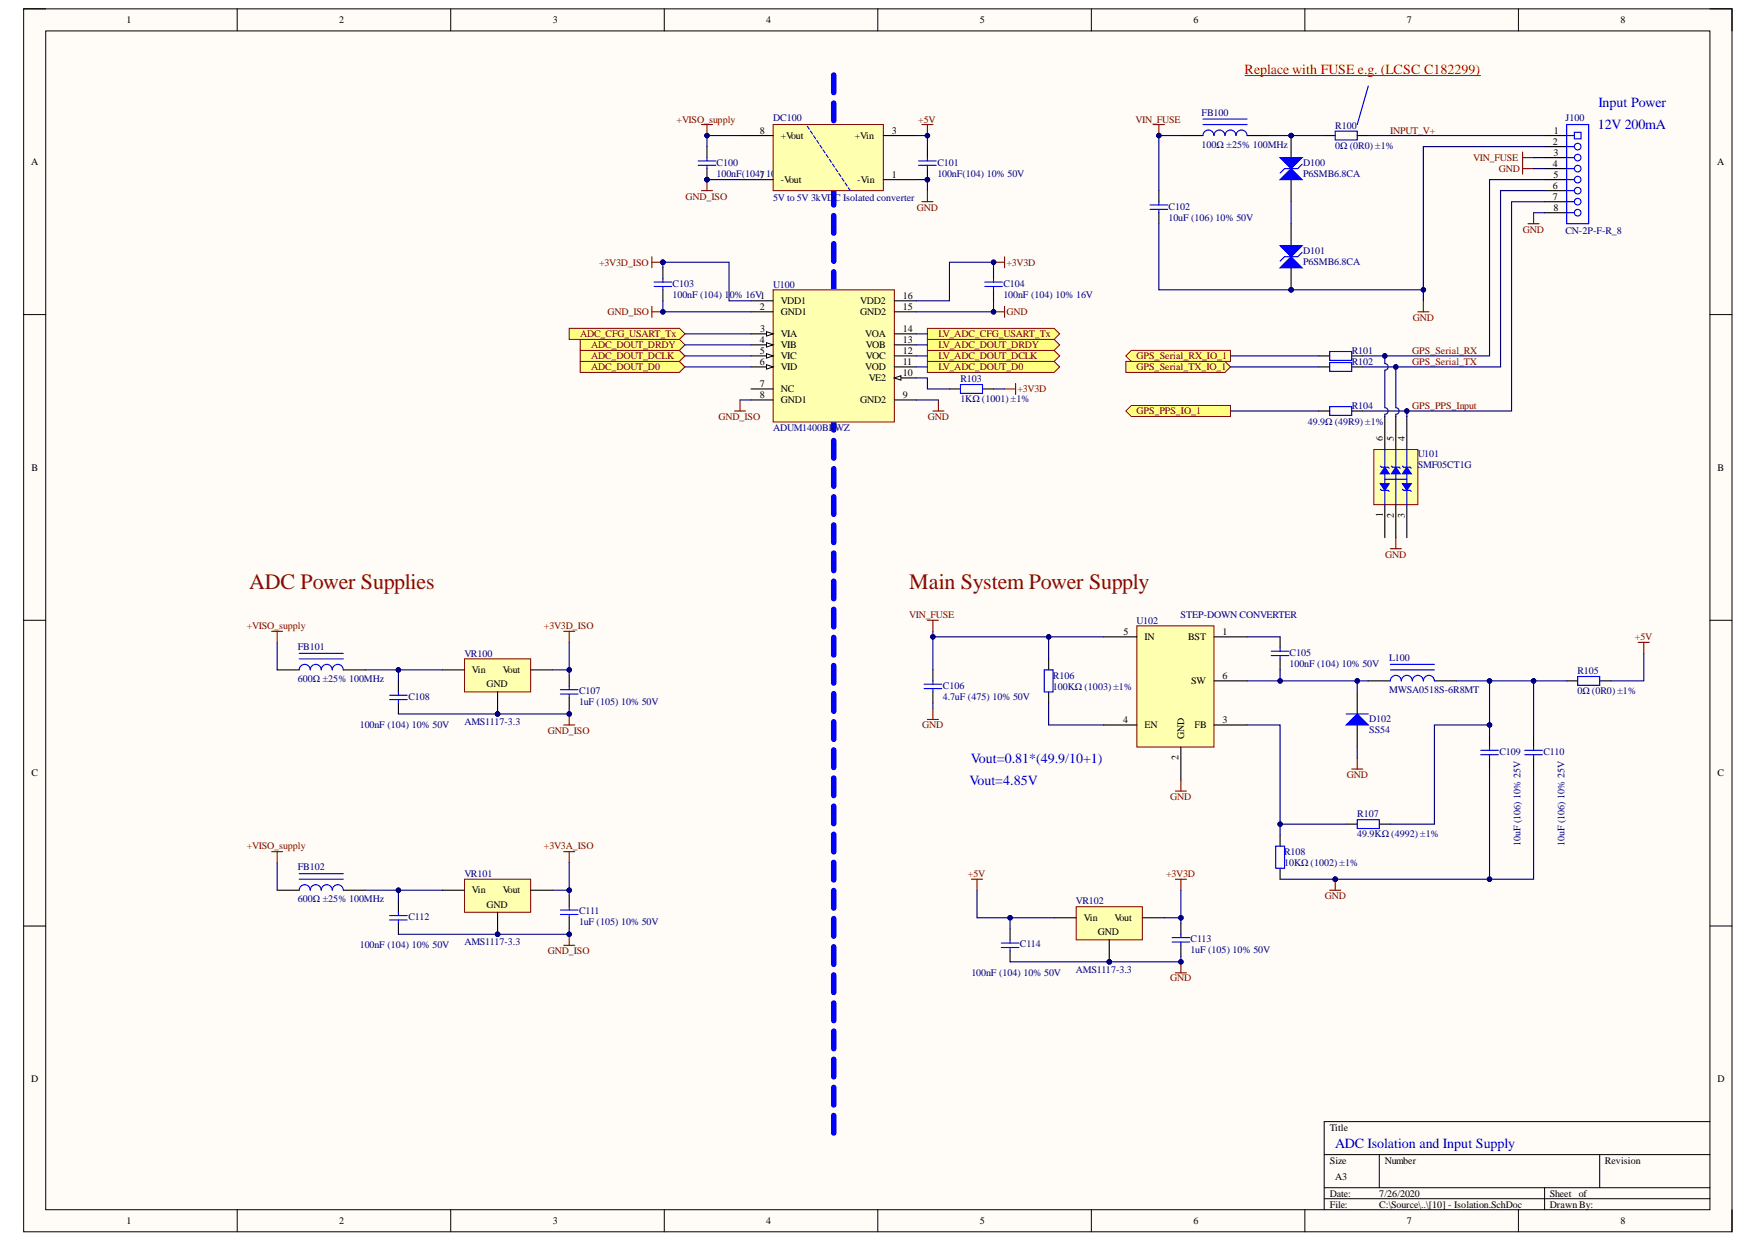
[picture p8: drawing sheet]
<svg xmlns="http://www.w3.org/2000/svg" width="297mm" height="210mm" viewBox="0 0 297 210" stroke-linecap="round" stroke-linejoin="round" font-family="sans-serif">
<defs><g id="words">
<g font-size="3.7" fill="#980000">
<text x="42.1" y="99.6">ADC Power Supplies</text>
<text x="153.7" y="99.6">Main System Power Supply</text>
</g>
<text font-size="2.4" fill="#f00" x="210.4" y="12.5">Replace with FUSE e.g. (LCSC C182299)</text>
<g font-size="2.4" fill="#00f">
<text x="270.1" y="21.8">12V 200mA</text>
<text x="270.2" y="18.1">Input Power</text>
<text x="164.1" y="128.9">Vout=0.81*(49.9/10+1)</text>
<text x="163.9" y="132.6">Vout=4.85V</text>
<text x="225.7" y="194">ADC Isolation and Input Supply</text>
</g>
<g font-size="1.7">
<text x="21.4" y="3.9">1</text>
<text x="57.4" y="3.9">2</text>
<text x="93.5" y="3.9">3</text>
<text x="129.5" y="3.9">4</text>
<text x="165.7" y="3.9">5</text>
<text x="201.8" y="3.9">6</text>
<text x="237.8" y="3.9">7</text>
<text x="274" y="3.9">8</text>
<text x="128.4" y="22.6">8</text>
<text x="132" y="23.5">+Vout</text>
<text x="144.5" y="23.5">+Vin</text>
<text x="150.8" y="22.6">3</text>
<text x="262.7" y="22.6">1</text>
<text x="5.2" y="27.9">A</text>
<text x="262.5" y="24.4">2</text>
<text x="262.5" y="28.1">4</text>
<text x="262.6" y="26.3">3</text>
<text x="290.3" y="27.9">A</text>
<text x="132" y="30.9">-Vout</text>
<text x="144.9" y="30.9">-Vin</text>
<text x="150.8" y="30">1</text>
<text x="262.5" y="31.9">6</text>
<text x="262.5" y="33.7">7</text>
<text x="262.6" y="30">5</text>
<text x="262.6" y="35.6">8</text>
<text x="128.4" y="52.3">2</text>
<text x="132" y="51.4">VDD1</text>
<text x="132" y="53.3">GND1</text>
<text x="145.4" y="53.3">GND2</text>
<text x="145.4" y="51.4">VDD2</text>
<text x="152.6" y="52.3">15</text>
<text x="152.6" y="50.5">16</text>
<text x="128.4" y="57.9">4</text>
<text x="128.4" y="59.8">5</text>
<text x="128.5" y="56">3</text>
<text x="132" y="57">VIA</text>
<text x="132" y="58.8">VIB</text>
<text x="146.3" y="57">VOA</text>
<text x="146.4" y="58.8">VOB</text>
<text x="152.6" y="59.8">12</text>
<text x="152.6" y="57.9">13</text>
<text x="152.6" y="56">14</text>
<text x="128.4" y="61.6">6</text>
<text x="128.4" y="65.3">7</text>
<text x="132" y="60.7">VIC</text>
<text x="132" y="62.6">VID</text>
<text x="146.3" y="62.6">VOD</text>
<text x="146.4" y="60.7">VOC</text>
<text x="146.9" y="64.4">VE2</text>
<text x="152.6" y="63.5">10</text>
<text x="152.6" y="61.6">11</text>
<text x="128.4" y="67.2">8</text>
<text x="132" y="66.3">NC</text>
<text x="132" y="68.1">GND1</text>
<text x="145.4" y="68.1">GND2</text>
<text x="152.6" y="67.2">9</text>
<text x="233.8" y="74.5" transform="rotate(-90 233.8 74.5)">6</text>
<text x="235.6" y="74.5" transform="rotate(-90 235.6 74.5)">5</text>
<text x="237.5" y="74.5" transform="rotate(-90 237.5 74.5)">4</text>
<text x="5.3" y="79.6">B</text>
<text x="290.4" y="79.6">B</text>
<text x="233.8" y="87.4" transform="rotate(-90 233.8 87.4)">1</text>
<text x="235.6" y="87.5" transform="rotate(-90 235.6 87.5)">2</text>
<text x="237.5" y="87.5" transform="rotate(-90 237.5 87.5)">3</text>
<text x="189.9" y="107.3">5</text>
<text x="206.7" y="107.3">1</text>
<text x="79.8" y="113.8">Vin</text>
<text x="85" y="113.8">Vout</text>
<text x="193.5" y="108.2">IN</text>
<text x="200.9" y="108.2">BST</text>
<text x="82.2" y="116.2">GND</text>
<text x="201.4" y="115.7">SW</text>
<text x="206.7" y="114.7">6</text>
<text x="189.9" y="122.2">4</text>
<text x="193.5" y="123.1">EN</text>
<text x="200.2" y="125" transform="rotate(-90 200.2 125)">GND</text>
<text x="202" y="123.1">FB</text>
<text x="206.7" y="122.2">3</text>
<text x="5.3" y="131.2">C</text>
<text x="199.2" y="128.5" transform="rotate(-90 199.2 128.5)">2</text>
<text x="290.4" y="131.2">C</text>
<text x="79.8" y="151">Vin</text>
<text x="82.2" y="153.4">GND</text>
<text x="85" y="151">Vout</text>
<text x="183.3" y="155.6">Vin</text>
<text x="188.4" y="155.6">Vout</text>
<text x="185.6" y="158.1">GND</text>
<text x="5.2" y="182.9">D</text>
<text x="290.4" y="182.9">D</text>
<text x="224.8" y="191.1">Title</text>
<text x="224.8" y="196.6">Size</text>
<text x="234.1" y="196.6">Number</text>
<text x="271.3" y="196.6">Revision</text>
<text x="224.8" y="202.2">Date:</text>
<text x="225.7" y="199.4">A3</text>
<text x="233.2" y="202.2">7/26/2020</text>
<text x="262" y="202.2">Sheet</text>
<text x="266.9" y="202.2">of</text>
<text x="21.4" y="206.9">1</text>
<text x="57.4" y="206.9">2</text>
<text x="93.5" y="206.9">3</text>
<text x="129.5" y="206.9">4</text>
<text x="165.7" y="206.9">5</text>
<text x="201.8" y="206.9">6</text>
<text x="224.8" y="204.1">File:</text>
<text x="233.2" y="204.1">C:\Source\..\[10] - Isolation.SchDoc</text>
<text x="237.8" y="206.9">7</text>
<text x="262" y="204.1">Drawn By:</text>
<text x="274" y="206.9">8</text>
</g>
<g font-size="1.7" fill="#800000">
<text x="114.4" y="20.7">+VISO_supply</text>
<text x="155.3" y="20.7">+5V</text>
<text x="192" y="20.7">VIN_FUSE</text>
<text x="235" y="22.6">INPUT_V+</text>
<text x="249.1" y="27.2">VIN_FUSE</text>
<text x="253.4" y="29.1">GND</text>
<text x="115.9" y="33.7">GND_ISO</text>
<text x="155" y="35.6">GND</text>
<text x="257.5" y="39.3">GND</text>
<text x="101.3" y="44.9">+3V3D_ISO</text>
<text x="170.1" y="44.9">+3V3D</text>
<text x="102.7" y="53.3">GND_ISO</text>
<text x="170.1" y="53.3">GND</text>
<text x="98.1" y="57">ADC_CFG_USART_Tx</text>
<text x="99.9" y="58.8">ADC_DOUT_DRDY</text>
<text x="158.6" y="58.8">LV_ADC_DOUT_DRDY</text>
<text x="158.6" y="57">LV_ADC_CFG_USART_Tx</text>
<text x="238.8" y="59.8">GPS_Serial_RX</text>
<text x="238.8" y="54.2">GND</text>
<text x="99.9" y="62.6">ADC_DOUT_D0</text>
<text x="99.9" y="60.7">ADC_DOUT_DCLK</text>
<text x="158.6" y="62.6">LV_ADC_DOUT_D0</text>
<text x="158.6" y="60.7">LV_ADC_DOUT_DCLK</text>
<text x="192.1" y="60.7">GPS_Serial_RX_IO_1</text>
<text x="192.1" y="62.6">GPS_Serial_TX_IO_1</text>
<text x="238.8" y="61.6">GPS_Serial_TX</text>
<text x="121.5" y="70.9">GND_ISO</text>
<text x="156.9" y="70.9">GND</text>
<text x="172" y="66.3">+3V3D</text>
<text x="192.1" y="70">GPS_PPS_IO_1</text>
<text x="238.8" y="69.1">GPS_PPS_Input</text>
<text x="234.2" y="94.3">GND</text>
<text x="41.7" y="106.4">+VISO_supply</text>
<text x="92" y="106.4">+3V3D_ISO</text>
<text x="153.7" y="104.5">VIN_FUSE</text>
<text x="276.4" y="108.2">+5V</text>
<text x="92.6" y="124">GND_ISO</text>
<text x="155.9" y="123.1">GND</text>
<text x="227.7" y="131.5">GND</text>
<text x="197.8" y="135.2">GND</text>
<text x="41.7" y="143.6">+VISO_supply</text>
<text x="92" y="143.6">+3V3A_ISO</text>
<text x="163.6" y="148.2">+5V</text>
<text x="197.1" y="148.2">+3V3D</text>
<text x="224" y="151.9">GND</text>
<text x="92.6" y="161.2">GND_ISO</text>
<text x="197.8" y="165.9">GND</text>
</g>
<g font-size="1.7" fill="#000080">
<text x="130.7" y="20.5">DC100</text>
<text x="203.1" y="19.5">FB100</text>
<text x="225.7" y="21.8">R100</text>
<text x="264.6" y="20.5">J100</text>
<text x="121.2" y="28">C100</text>
<text x="121.2" y="29.8">100nF(104)710% 50V</text>
<text x="158.5" y="28">C101</text>
<text x="158.5" y="29.8">100nF(104) 10% 50V</text>
<text x="203.1" y="24.9">100Ω ±25% 100MHz</text>
<text x="220.3" y="28">D100</text>
<text x="220.3" y="29.8">P6SMB6.8CA</text>
<text x="225.7" y="25.2">0Ω (0R0) ±1%</text>
<text x="130.7" y="33.9">5V to 5V 3kVD</text>
<text x="141" y="33.9">C Isolated converter</text>
<text x="197.6" y="35.4">C102</text>
<text x="197.6" y="37.3">10uF (106) 10% 50V</text>
<text x="264.6" y="39.5">CN-2P-F-R_8</text>
<text x="220.3" y="42.9">D101</text>
<text x="220.3" y="44.7">P6SMB6.8CA</text>
<text x="113.7" y="48.4">C103</text>
<text x="113.7" y="50.3">100nF (104) 10% 16V1</text>
<text x="130.7" y="48.6">U100</text>
<text x="169.6" y="48.4">C104</text>
<text x="169.6" y="50.3">100nF (104) 10% 16V</text>
<text x="228.5" y="59.8">R101</text>
<text x="162.4" y="64.6">R103</text>
<text x="228.5" y="61.6">R102</text>
<text x="162.4" y="68">1KΩ (1001) ±1%</text>
<text x="221.1" y="71.9">49.9Ω (49R9) ±1%</text>
<text x="228.5" y="69.1">R104</text>
<text x="130.7" y="72.8">ADUM1400BRWZ</text>
<text x="239.7" y="77.3">U101</text>
<text x="239.7" y="79.1">SMF05CT1G</text>
<text x="192.1" y="105.4">U102</text>
<text x="199.6" y="104.5">STEP-DOWN CONVERTER</text>
<text x="50.3" y="109.9">FB101</text>
<text x="78.5" y="111">VR100</text>
<text x="218" y="110.8">C105</text>
<text x="218" y="112.7">100nF (104) 10% 50V</text>
<text x="234.9" y="111.8">L100</text>
<text x="266.7" y="114">R105</text>
<text x="50.3" y="115.2">600Ω ±25% 100MHz</text>
<text x="69" y="118.3">C108</text>
<text x="97.9" y="117.3">C107</text>
<text x="97.9" y="119.2">1uF (105) 10% 50V</text>
<text x="159.4" y="116.4">C106</text>
<text x="159.4" y="118.3">4.7uF (475) 10% 50V</text>
<text x="178" y="114.7">R106</text>
<text x="178" y="116.6">100KΩ (1003) ±1%</text>
<text x="234.9" y="117.1">MWSA0518S-6R8MT</text>
<text x="266.7" y="117.3">0Ω (0R0) ±1%</text>
<text x="60.8" y="123.1">100nF (104) 10% 50V</text>
<text x="78.5" y="122.5">AMS1117-3.3</text>
<text x="231.5" y="122">D102</text>
<text x="231.5" y="123.9">SS54</text>
<text x="253.5" y="127.6">C109</text>
<text x="260.9" y="127.6">C110</text>
<text x="229.5" y="138.1">R107</text>
<text x="229.5" y="141.5">49.9KΩ (4992) ±1%</text>
<text x="257" y="143" transform="rotate(-90 257 143)">10uF (106) 10% 25V</text>
<text x="264.5" y="143" transform="rotate(-90 264.5 143)">10uF (106) 10% 25V</text>
<text x="50.3" y="147.1">FB102</text>
<text x="78.5" y="148.2">VR101</text>
<text x="217.1" y="144.5">R108</text>
<text x="217.1" y="146.3">10KΩ (1002) ±1%</text>
<text x="50.3" y="152.5">600Ω ±25% 100MHz</text>
<text x="69" y="155.5">C112</text>
<text x="97.9" y="154.5">C111</text>
<text x="181.9" y="152.9">VR102</text>
<text x="60.8" y="160.3">100nF (104) 10% 50V</text>
<text x="78.5" y="159.8">AMS1117-3.3</text>
<text x="97.9" y="156.4">1uF (105) 10% 50V</text>
<text x="172.4" y="160.1">C114</text>
<text x="201.3" y="159.2">C113</text>
<text x="201.3" y="161.1">1uF (105) 10% 50V</text>
<text x="164.2" y="164.9">100nF (104) 10% 50V</text>
<text x="181.9" y="164.4">AMS1117-3.3</text>
</g>
</g></defs>
<path d="M4 1.5h288.8v206.7h-288.8z" fill-rule="evenodd" fill="#fffcf8"/>
<path d="M4 1.5h288.8v206.7h-288.8z" fill="none" stroke="#000" stroke-width=".17"/>
<path d="M7.7 5.2h281.4v199.2h-281.4z" fill-rule="evenodd" fill="#fffcf8"/>
<g fill="none" stroke="#000" stroke-width=".17">
<path d="M4 1.5h3.7M7.7 5.2h281.4v199.2h-281.4zM40.1 1.5v3.7M76.2 1.5v3.7M112.3 1.5v3.7M148.4 1.5v3.7M184.5 1.5v3.7M220.6 1.5v3.7M256.7 1.5v3.7M289.1 1.5h3.7v3.7M4 53.2h3.7M289.1 53.2h3.7"/>
<path d="M4 104.8h3.7M289.1 104.8h3.7M4 156.5h3.7M289.1 156.5h3.7M223.9 195.1h65.2M233.2 195.1v5.6M270.4 195.1v5.6M289.1 189.6h-65.2v14.8M40.1 204.4v3.8M76.2 204.4v3.8M112.3 204.4v3.8M148.4 204.4v3.8"/>
<path d="M184.5 204.4v3.8M220.6 204.4v3.8M223.9 200.7h65.2M223.9 202.6h65.2M256.7 204.4v3.8M261.1 200.7v3.7M292.8 204.4v3.8"/>
</g>
<g fill="none" stroke="#00f" stroke-width=".93">
<path d="M140.9 12.7v2.9M140.9 17.4v3M140.9 22.2v2.9M140.9 26.9v3M140.9 31.7v2.9M140.9 36.4v3M140.9 41.2v3M140.9 45.9v3M140.9 50.7v3M140.9 55.4v3M140.9 60.2v3M140.9 64.9v3"/>
<path d="M140.9 69.7v3M140.9 74.5v2.9M140.9 79.2v3M140.9 84v2.9M140.9 88.7v3M140.9 93.5v2.9M140.9 98.2v3M140.9 103v2.9M140.9 107.7v3M140.9 112.5v2.9M140.9 117.2v3M140.9 122v3"/>
<path d="M140.9 126.7v3M140.9 131.5v3M140.9 136.2v3M140.9 141v3M140.9 145.7v3M140.9 150.5v3M140.9 155.3v2.9M140.9 160v3M140.9 164.8v2.9M141 169.5v3M141 174.3v2.9M141 179v3"/>
<path d="M141 183.8v2.9M141 188.5v3"/>
</g>
<path d="M155.9 34.1h1.8M156.8 32.2v1.9M239.7 52.7h1.9M240.6 50.8v1.9" fill="none" stroke="#800000" stroke-width=".19"/>
<circle cx="218.3" cy="22.9" r=".37" fill="#000080"/>
<circle cx="218.3" cy="22.9" r=".37" fill="none" stroke="#000080" stroke-width=".17"/>
<path d="M218.3 22.9v3.7M218.3 30.4v3.7" fill="none" stroke="#000" stroke-width=".19"/>
<circle cx="218.3" cy="22.9" r=".37" fill="#000080"/>
<circle cx="218.3" cy="22.9" r=".37" fill="none" stroke="#000080" stroke-width=".17"/>
<path d="M216.4 30.4l1.9-1.9 1.8 1.9z" fill="#00f"/>
<path d="M216.4 30.4l1.9-1.9 1.8 1.9zM220.1 27.8l-.7 .7h-2.2l-.8 .7" fill="none" stroke="#00f" stroke-width=".19"/>
<path d="M216.4 26.6h3.7l-1.8 1.9z" fill="#00f"/>
<path d="M216.4 26.6h3.7l-1.8 1.9z" fill="none" stroke="#00f" stroke-width=".19"/>
<circle cx="218.3" cy="49" r=".37" fill="#000080"/>
<circle cx="218.3" cy="49" r=".37" fill="none" stroke="#000080" stroke-width=".17"/>
<path d="M218.3 45.3v3.7" fill="none" stroke="#000" stroke-width=".19"/>
<circle cx="218.3" cy="49" r=".37" fill="#000080"/>
<circle cx="218.3" cy="49" r=".37" fill="none" stroke="#000080" stroke-width=".17"/>
<path d="M218.3 37.8v3.7" fill="none" stroke="#000" stroke-width=".19"/>
<path d="M218.3 43.4l1.8 1.9h-3.7z" fill="#00f"/>
<path d="M218.3 43.4l1.8 1.9h-3.7zM220.1 42.6l-.7 .8h-2.2l-.8 .7" fill="none" stroke="#00f" stroke-width=".19"/>
<path d="M216.4 41.5h3.7l-1.8 1.9z" fill="#00f"/>
<path d="M194.4 34.6h3M194.4 35.4h3M195.9 34.1v.5M195.9 35.4v.5M203.4 22.9a.93 .93 0 0 1 .9-.9 .93 .93 0 0 1 .9 .9 .93 .93 0 0 1 1-.9 .93 .93 0 0 1 .9 .9 .93 .93 0 0 1 .9-.9 .93 .93 0 0 1 1 .9 .94 .94 0 0 1 .9-.9 .94 .94 0 0 1 .9 .9M203.4 21h7.4M203.4 20.1h7.4M225.7 22.2h3.8v1.5h-3.8zM216.4 41.5h3.7l-1.8 1.9z" fill="none" stroke="#00f" stroke-width=".19"/>
<path d="M195.9 32.2v1.9M195.9 35.9v1.9M199.6 22.9h3.8M210.8 22.9h3.8M223.9 22.9h1.8M229.5 22.9h1.8" fill="none" stroke="#000" stroke-width=".19"/>
<path d="M210.4 12.8h39.9" fill="none" stroke="#f00" stroke-width=".17"/>
<path d="M130.7 49h20.5v22.3h-20.5z" fill-rule="evenodd" fill="#ffffb0"/>
<path d="M130.7 49h20.5v22.3h-20.5z" fill="none" stroke="#800000" stroke-width=".17"/>
<path d="M127 50.8h3.7M127 52.7h3.7M127 56.4h3.7" fill="none" stroke="#000" stroke-width=".19"/>
<path d="M129.6 56.1l1.1 .3-1.1 .4z" fill="#f8fcff"/>
<path d="M129.6 56.1l1.1 .3-1.1 .4z" fill="none" stroke="#000" stroke-width=".17"/>
<path d="M127 58.3h3.7" fill="none" stroke="#000" stroke-width=".19"/>
<path d="M129.6 57.9l1.1 .4-1.1 .4z" fill="#f8fcff"/>
<path d="M129.6 57.9l1.1 .4-1.1 .4z" fill="none" stroke="#000" stroke-width=".17"/>
<path d="M127 60.1h3.7" fill="none" stroke="#000" stroke-width=".19"/>
<path d="M129.6 59.8l1.1 .3-1.1 .4z" fill="#f8fcff"/>
<path d="M129.6 59.8l1.1 .3-1.1 .4z" fill="none" stroke="#000" stroke-width=".17"/>
<path d="M127 62h3.7" fill="none" stroke="#000" stroke-width=".19"/>
<path d="M129.6 61.6l1.1 .4-1.1 .4z" fill="#f8fcff"/>
<path d="M129.6 61.6l1.1 .4-1.1 .4z" fill="none" stroke="#000" stroke-width=".17"/>
<path d="M127 65.7h3.7M127 67.6h3.7M151.2 67.6h3.7M151.2 63.9h3.7" fill="none" stroke="#000" stroke-width=".19"/>
<path d="M151.2 63.9l1.1-.4v.7z" fill="#f8fcff"/>
<path d="M151.2 63.9l1.1-.4v.7z" fill="none" stroke="#000" stroke-width=".17"/>
<path d="M112.1 45.3v1.8M112.1 49v1.8M151.2 58.3h3.7M151.2 56.4h3.7M151.2 52.7h3.7M151.2 50.8h3.7M168 45.3v1.8M168 49v1.8M151.2 62h3.7M151.2 60.1h3.7" fill="none" stroke="#000" stroke-width=".19"/>
<path d="M110.6 47.7h3M110.6 48.4h3M112.1 47.1v.6M112.1 48.4v.6M166.5 47.7h3M166.5 48.4h3M168 47.1v.6M168 48.4v.6" fill="none" stroke="#00f" stroke-width=".19"/>
<circle cx="156.8" cy="30.4" r=".37" fill="#000080"/>
<circle cx="156.8" cy="30.4" r=".37" fill="none" stroke="#000080" stroke-width=".17"/>
<path d="M156.8 28.5v1.9" fill="none" stroke="#000" stroke-width=".19"/>
<circle cx="156.8" cy="30.4" r=".37" fill="#000080"/>
<circle cx="156.8" cy="30.4" r=".37" fill="none" stroke="#000080" stroke-width=".17"/>
<path d="M156.8 24.8v1.8" fill="none" stroke="#000" stroke-width=".19"/>
<path d="M155.3 27.2h3M155.3 27.9h3M156.8 26.6v.6M156.8 27.9v.6" fill="none" stroke="#00f" stroke-width=".19"/>
<circle cx="119.5" cy="30.4" r=".37" fill="#000080"/>
<circle cx="119.5" cy="30.4" r=".37" fill="none" stroke="#000080" stroke-width=".17"/>
<path d="M119.5 28.5v1.9" fill="none" stroke="#000" stroke-width=".19"/>
<circle cx="119.5" cy="30.4" r=".37" fill="#000080"/>
<circle cx="119.5" cy="30.4" r=".37" fill="none" stroke="#000080" stroke-width=".17"/>
<path d="M119.5 24.8v1.8M157.7 113.2v1.9M157.7 116.9v1.9M229.5 116.9v3.8M229.5 122.5v3.8" fill="none" stroke="#000" stroke-width=".19"/>
<path d="M231.3 14.5l-1.8 6.5M118 27.2h3M118 27.9h3M119.5 26.6v.6M119.5 27.9v.6M156.2 115.6h3M156.2 116.4h3M157.7 115.1v.5M157.7 116.4v.5" fill="none" stroke="#00f" stroke-width=".19"/>
<path d="M156.8 104.8h1.8M157.7 104.8v1.9" fill="none" stroke="#800000" stroke-width=".19"/>
<path d="M227.6 122.5l1.9-1.8 1.8 1.8z" fill="#00f"/>
<path d="M227.6 122.5l1.9-1.8 1.8 1.8zM227.6 120.7h3.7M250.3 126.8h3M250.3 127.6h3M251.8 126.3v.5M251.8 127.6v.5" fill="none" stroke="#00f" stroke-width=".19"/>
<path d="M251.8 124.4v1.9M251.8 128.1v1.9" fill="none" stroke="#000" stroke-width=".19"/>
<path d="M157.7 119.7v1.9M156.8 121.6h1.8" fill="none" stroke="#800000" stroke-width=".19"/>
<path d="M192.2 105.8h13v20.5h-13z" fill-rule="evenodd" fill="#ffffb0"/>
<path d="M192.2 105.8h13v20.5h-13z" fill="none" stroke="#800000" stroke-width=".17"/>
<path d="M186.6 107.6h5.6M205.2 107.6h5.6M205.2 115.1h5.6M186.6 122.5h5.6M199.6 126.3v5.5M205.2 122.5h5.6M227.6 139.3h1.9M233.2 139.3h1.8" fill="none" stroke="#000" stroke-width=".19"/>
<path d="M229.5 138.5h3.7v1.5h-3.7z" fill="none" stroke="#00f" stroke-width=".19"/>
<path d="M224.8 150.5h1.9M225.7 148.6v1.9" fill="none" stroke="#800000" stroke-width=".19"/>
<circle cx="225.7" cy="148.6" r=".37" fill="#000080"/>
<circle cx="225.7" cy="148.6" r=".37" fill="none" stroke="#000080" stroke-width=".17"/>
<path d="M118.6 21h1.9M119.5 21v1.9M277 108.6h1.8M277.9 108.6v1.8M198.7 133.7h1.9M199.6 131.8v1.9M228.5 130h1.9M229.5 128.1v1.9" fill="none" stroke="#800000" stroke-width=".19"/>
<path d="M177.3 111.4v1.8M177.3 116.9v1.9M216.4 107.6v1.9M216.4 111.4v1.8M231.3 115.1h3.7M242.5 115.1h3.7M264.9 115.1h1.8M270.4 115.1h1.9M259.3 124.4v1.9M259.3 128.1v1.9" fill="none" stroke="#000" stroke-width=".19"/>
<g fill="none" stroke="#00f" stroke-width=".19">
<path d="M176.5 113.2h1.5v3.7h-1.5zM214.9 110.1h3M214.9 110.8h3M216.4 109.5v.6M216.4 110.8v.6M235 115.1a.93 .93 0 0 1 1-1 .93 .93 0 0 1 .9 1 .93 .93 0 0 1 .9-1 .93 .93 0 0 1 1 1 .93 .93 0 0 1 .9-1 .93 .93 0 0 1 .9 1 .94 .94 0 0 1 1-1 .94 .94 0 0 1 .9 1M235 113.2h7.5M235 112.3h7.5M266.7 114.3h3.7v1.5h-3.7zM257.8 126.8h3M257.8 127.6h3M259.3 126.3v.5"/>
<path d="M259.3 127.6v.5"/>
</g>
<circle cx="119.5" cy="22.9" r=".37" fill="#000080"/>
<circle cx="119.5" cy="22.9" r=".37" fill="none" stroke="#000080" stroke-width=".17"/>
<path d="M46.9 113.2h3.7M58 113.2h3.8" fill="none" stroke="#000" stroke-width=".19"/>
<path d="M50.6 113.2a.93 .93 0 0 1 .9-.9 .93 .93 0 0 1 .9 .9 .93 .93 0 0 1 1-.9 .93 .93 0 0 1 .9 .9 .93 .93 0 0 1 .9-.9 .93 .93 0 0 1 1 .9 .93 .93 0 0 1 .9-.9 .93 .93 0 0 1 .9 .9M50.6 111.4h7.4M50.6 110.4h7.4" fill="none" stroke="#00f" stroke-width=".19"/>
<circle cx="84.1" cy="120.7" r=".37" fill="#000080"/>
<circle cx="84.1" cy="120.7" r=".37" fill="none" stroke="#000080" stroke-width=".17"/>
<path d="M78.5 111.4h11.2v5.5h-11.2z" fill-rule="evenodd" fill="#ffffb0"/>
<path d="M78.5 111.4h11.2v5.5h-11.2z" fill="none" stroke="#800000" stroke-width=".17"/>
<path d="M74.8 113.2h3.7M84.1 116.9v3.8" fill="none" stroke="#000" stroke-width=".19"/>
<circle cx="84.1" cy="120.7" r=".37" fill="#000080"/>
<circle cx="84.1" cy="120.7" r=".37" fill="none" stroke="#000080" stroke-width=".17"/>
<path d="M67.4 115.1v1.8M67.4 118.8v1.9M89.7 113.2h3.7M96.2 114.1v1.9M96.2 117.9v1.8M46.9 150.4h3.7M58 150.4h3.8" fill="none" stroke="#000" stroke-width=".19"/>
<path d="M65.9 117.5h2.9M65.9 118.2h2.9M67.4 116.9v.6M67.4 118.2v.6M94.7 116.6h3M94.7 117.3h3M96.2 116v.6M96.2 117.3v.6M50.6 150.4a.93 .93 0 0 1 .9-.9 .93 .93 0 0 1 .9 .9 .93 .93 0 0 1 1-.9 .93 .93 0 0 1 .9 .9 .93 .93 0 0 1 .9-.9 .93 .93 0 0 1 1 .9 .93 .93 0 0 1 .9-.9 .93 .93 0 0 1 .9 .9M50.6 148.6h7.4M50.6 147.7h7.4" fill="none" stroke="#00f" stroke-width=".19"/>
<circle cx="84.1" cy="157.9" r=".37" fill="#000080"/>
<circle cx="84.1" cy="157.9" r=".37" fill="none" stroke="#000080" stroke-width=".17"/>
<path d="M78.5 148.6h11.2v5.6h-11.2z" fill-rule="evenodd" fill="#ffffb0"/>
<path d="M78.5 148.6h11.2v5.6h-11.2z" fill="none" stroke="#800000" stroke-width=".17"/>
<path d="M74.8 150.4h3.7M84.1 154.2v3.7" fill="none" stroke="#000" stroke-width=".19"/>
<circle cx="84.1" cy="157.9" r=".37" fill="#000080"/>
<circle cx="84.1" cy="157.9" r=".37" fill="none" stroke="#000080" stroke-width=".17"/>
<path d="M67.4 152.3v1.9M67.4 156v1.9M89.7 150.4h3.7M96.2 151.4v1.8M96.2 155.1v1.9" fill="none" stroke="#000" stroke-width=".19"/>
<path d="M65.9 154.7h2.9M65.9 155.5h2.9M67.4 154.2v.5M67.4 155.5v.5M94.7 153.8h3M94.7 154.6h3M96.2 153.2v.6M96.2 154.6v.5" fill="none" stroke="#00f" stroke-width=".19"/>
<path d="M95.3 122.5h1.9M96.2 120.7v1.8" fill="none" stroke="#800000" stroke-width=".19"/>
<circle cx="96.2" cy="120.7" r=".37" fill="#000080"/>
<circle cx="96.2" cy="120.7" r=".37" fill="none" stroke="#000080" stroke-width=".17"/>
<path d="M110.2 51.8v1.8M110.2 52.7h1.9M124.2 69.5h1.8M125.1 67.6v1.9M95.3 106.7h1.9M96.2 106.7v1.9M95.3 143.9h1.9M96.2 143.9v1.9" fill="none" stroke="#800000" stroke-width=".19"/>
<circle cx="112.1" cy="52.7" r=".37" fill="#000080"/>
<circle cx="112.1" cy="52.7" r=".37" fill="none" stroke="#000080" stroke-width=".17"/>
<path d="M110.2 43.4v1.9M110.2 44.3h1.9" fill="none" stroke="#800000" stroke-width=".19"/>
<circle cx="112.1" cy="44.3" r=".37" fill="#000080"/>
<circle cx="112.1" cy="44.3" r=".37" fill="none" stroke="#000080" stroke-width=".17"/>
<path d="M168 52.7h1.8M169.8 51.8v1.8M157.7 69.5h1.9M158.6 67.6v1.9" fill="none" stroke="#800000" stroke-width=".19"/>
<circle cx="168" cy="52.7" r=".37" fill="#000080"/>
<circle cx="168" cy="52.7" r=".37" fill="none" stroke="#000080" stroke-width=".17"/>
<path d="M168 44.3h1.8M169.8 43.4v1.9" fill="none" stroke="#800000" stroke-width=".19"/>
<circle cx="168" cy="44.3" r=".37" fill="#000080"/>
<circle cx="168" cy="44.3" r=".37" fill="none" stroke="#000080" stroke-width=".17"/>
<path d="M45.9 106.7h1.9M46.9 106.7v1.9M45.9 143.9h1.9M46.9 143.9v1.9M95.3 159.8h1.9M96.2 157.9v1.9" fill="none" stroke="#800000" stroke-width=".19"/>
<path d="M216.4 141.1v1.9M216.4 146.7v1.9" fill="none" stroke="#000" stroke-width=".19"/>
<path d="M215.7 143h1.5v3.7h-1.5z" fill="none" stroke="#00f" stroke-width=".19"/>
<circle cx="96.2" cy="157.9" r=".37" fill="#000080"/>
<circle cx="96.2" cy="157.9" r=".37" fill="none" stroke="#000080" stroke-width=".17"/>
<path d="M169.8 65.7h1.9M171.7 64.8v1.9" fill="none" stroke="#800000" stroke-width=".19"/>
<circle cx="187.5" cy="162.6" r=".37" fill="#000080"/>
<circle cx="187.5" cy="162.6" r=".37" fill="none" stroke="#000080" stroke-width=".17"/>
<path d="M181.9 153.2h11.2v5.6h-11.2z" fill-rule="evenodd" fill="#ffffb0"/>
<path d="M181.9 153.2h11.2v5.6h-11.2z" fill="none" stroke="#800000" stroke-width=".17"/>
<path d="M178.2 155.1h3.7M187.5 158.8v3.8" fill="none" stroke="#000" stroke-width=".19"/>
<circle cx="187.5" cy="162.6" r=".37" fill="#000080"/>
<circle cx="187.5" cy="162.6" r=".37" fill="none" stroke="#000080" stroke-width=".17"/>
<path d="M170.8 157v1.8M193.1 155.1h3.7M199.6 156v1.9M199.6 159.8v1.8M170.8 160.7v1.9" fill="none" stroke="#000" stroke-width=".19"/>
<path d="M169.3 159.4h3M170.8 158.8v.6M198.2 158.5h2.9M198.2 159.2h2.9M199.6 157.9v.6M199.6 159.2v.6M169.3 160.1h3M170.8 160.1v.6" fill="none" stroke="#00f" stroke-width=".19"/>
<path d="M164.2 148.6h1.9M165.2 148.6v1.8M198.7 148.6h1.9M199.6 148.6v1.9M198.7 164.4h1.9M199.6 162.6v1.8" fill="none" stroke="#800000" stroke-width=".19"/>
<circle cx="199.6" cy="162.6" r=".37" fill="#000080"/>
<circle cx="199.6" cy="162.6" r=".37" fill="none" stroke="#000080" stroke-width=".17"/>
<path d="M130.7 21h18.6v11.2h-18.6z" fill-rule="evenodd" fill="#ffffb0"/>
<path d="M130.7 21h18.6v11.2h-18.6z" fill="none" stroke="#800000" stroke-width=".17"/>
<path d="M125.1 22.9h5.6M125.1 30.4h5.6M149.3 22.9h5.6M149.3 30.4h5.6" fill="none" stroke="#000" stroke-width=".19"/>
<g fill="none" stroke="#00f" stroke-width=".19">
<path d="M136.5 21.3l.3 .5M137 22.1l.4 .5M137.6 22.9l.3 .5M138.1 23.7l.3 .5M138.6 24.5l.4 .5M139.2 25.3l.3 .5M139.7 26.1l.3 .5M140.2 26.9l.4 .5M140.7 27.7l.4 .5M141.3 28.5l.3 .5M141.8 29.3l.3 .5M142.3 30.1l.4 .5"/>
<path d="M142.9 30.9l.3 .5M143.4 31.7l.3 .5"/>
</g>
<path d="M118.6 32.2h1.9M119.5 30.4v1.8" fill="none" stroke="#800000" stroke-width=".19"/>
<circle cx="119.5" cy="30.4" r=".37" fill="#000080"/>
<circle cx="119.5" cy="30.4" r=".37" fill="none" stroke="#000080" stroke-width=".17"/>
<path d="M98.1 57.4h16.8l.9 .9-.9 .9h-16.8z" fill-rule="evenodd" fill="#ffff80"/>
<path d="M98.1 57.4h16.8l.9 .9-.9 .9h-16.8z" fill="none" stroke="#800000" stroke-width=".17"/>
<path d="M98.1 61.1h16.8l.9 .9-.9 .9h-16.8z" fill-rule="evenodd" fill="#ffff80"/>
<path d="M98.1 61.1h16.8l.9 .9-.9 .9h-16.8z" fill="none" stroke="#800000" stroke-width=".17"/>
<path d="M98.1 59.2h16.8l.9 .9-.9 1h-16.8z" fill-rule="evenodd" fill="#ffff80"/>
<path d="M98.1 59.2h16.8l.9 .9-.9 1h-16.8z" fill="none" stroke="#800000" stroke-width=".17"/>
<path d="M96.2 55.5h18.7l.9 .9-.9 1h-18.7z" fill-rule="evenodd" fill="#ffff80"/>
<path d="M96.2 55.5h18.7l.9 .9-.9 1h-18.7z" fill="none" stroke="#800000" stroke-width=".17"/>
<path d="M156.8 57.4h21.4l.9 .9-.9 .9h-21.4z" fill-rule="evenodd" fill="#ffff80"/>
<path d="M156.8 57.4h21.4l.9 .9-.9 .9h-21.4z" fill="none" stroke="#800000" stroke-width=".17"/>
<path d="M156.8 61.1h21.4l.9 .9-.9 .9h-21.4z" fill-rule="evenodd" fill="#ffff80"/>
<path d="M156.8 61.1h21.4l.9 .9-.9 .9h-21.4z" fill="none" stroke="#800000" stroke-width=".17"/>
<path d="M156.8 59.2h21.4l.9 .9-.9 1h-21.4z" fill-rule="evenodd" fill="#ffff80"/>
<path d="M156.8 59.2h21.4l.9 .9-.9 1h-21.4z" fill="none" stroke="#800000" stroke-width=".17"/>
<path d="M156.8 55.5h21.4l.9 .9-.9 1h-21.4z" fill-rule="evenodd" fill="#ffff80"/>
<path d="M156.8 55.5h21.4l.9 .9-.9 1h-21.4z" fill="none" stroke="#800000" stroke-width=".17"/>
<path d="M160.5 65.7h1.9M166.1 65.7h1.9" fill="none" stroke="#000" stroke-width=".19"/>
<path d="M162.4 65h3.7v1.5h-3.7z" fill="none" stroke="#00f" stroke-width=".19"/>
<path d="M257.4 27.6v1.8M257.4 28.5h1.9M258.3 37.8h1.9M259.3 35.9v1.9" fill="none" stroke="#800000" stroke-width=".19"/>
<path d="M232.3 76h7.4v9.3h-7.4z" fill-rule="evenodd" fill="#ffffb0"/>
<path d="M232.3 76h7.4v9.3h-7.4z" fill="none" stroke="#800000" stroke-width=".17"/>
<path d="M234.1 70.4v5.6M236 70.4v5.6M237.8 70.4v5.6M234.1 85.3v5.6M236 85.3v5.6M237.8 85.3v5.6" fill="none" stroke="#000" stroke-width=".19"/>
<path d="M233.4 81.8h1.5l-.8 1.1z" fill="#00f"/>
<path d="M233.4 81.8h1.5l-.8 1.1zM233.4 82.7l.2 .2h1.1l.2 .2" fill="none" stroke="#00f" stroke-width=".19"/>
<path d="M234.1 79l.8 1.1h-1.5z" fill="#00f"/>
<path d="M233.4 78.8l.2 .2h1.1l.2 .1M234.1 79l.8 1.1h-1.5z" fill="none" stroke="#00f" stroke-width=".19"/>
<path d="M237.1 81.8h1.5l-.8 1.1z" fill="#00f"/>
<path d="M237.1 81.8h1.5l-.8 1.1zM237.1 82.7l.2 .2h1.1l.2 .2" fill="none" stroke="#00f" stroke-width=".19"/>
<path d="M237.8 79l.8 1.1h-1.5z" fill="#00f"/>
<path d="M237.1 78.8l.2 .2h1.1l.2 .1M237.8 79l.8 1.1h-1.5z" fill="none" stroke="#00f" stroke-width=".19"/>
<path d="M236 79l.7 1.1h-1.5z" fill="#00f"/>
<path d="M224.8 59.4h3.7v1.5h-3.7zM224.8 61.3h3.7v1.5h-3.7zM224.8 68.7h3.7v1.5h-3.7zM234.1 76v9.3M235.2 78.8l.2 .2h1.1l.2 .1M236 79l.7 1.1h-1.5zM236 76v9.3M237.8 76v9.3M234.1 81h3.7" fill="none" stroke="#00f" stroke-width=".19"/>
<path d="M257.4 25.7v1.9M257.4 26.6h1.9M235 92.7h1.9M236 90.9v1.8" fill="none" stroke="#800000" stroke-width=".19"/>
<path d="M222.9 60.1h1.9M222.9 62h1.9M222.9 69.5h1.9M228.5 60.1h1.9M228.5 62h1.9M228.5 69.5h1.9" fill="none" stroke="#000" stroke-width=".19"/>
<path d="M190.3 60.1l1-.9h16.7v1.9h-16.7z" fill-rule="evenodd" fill="#ffff80"/>
<path d="M190.3 60.1l1-.9h16.7v1.9h-16.7z" fill="none" stroke="#800000" stroke-width=".17"/>
<path d="M190.3 61.1h16.8l.9 .9-.9 .9h-16.8z" fill-rule="evenodd" fill="#ffff80"/>
<path d="M190.3 61.1h16.8l.9 .9-.9 .9h-16.8z" fill="none" stroke="#800000" stroke-width=".17"/>
<path d="M190.3 69.5l1-1h16.7v1.9h-16.7z" fill-rule="evenodd" fill="#ffff80"/>
<path d="M190.3 69.5l1-1h16.7v1.9h-16.7z" fill="none" stroke="#800000" stroke-width=".17"/>
<path d="M261.1 22.9h3.8M261.1 24.8h3.8M261.1 26.6h3.8M261.1 28.5h3.8M261.1 30.4h3.8" fill="none" stroke="#000" stroke-width=".19"/>
<path d="M264.9 22.9h1.3M264.9 21h3.7v16.8h-3.7zM264.9 30.4h1.3M266.2 22.4h1.1v1.1h-1.1z" fill="none" stroke="#00f" stroke-width=".19"/>
<circle cx="266.7" cy="30.4" r=".56" fill="#fff"/>
<g fill="none" stroke="#00f" stroke-width=".19">
<path d="M264.9 28.5h1.3"/>
<circle cx="266.7" cy="30.4" r=".56"/>
</g>
<circle cx="266.7" cy="28.5" r=".56" fill="#fff"/>
<g fill="none" stroke="#00f" stroke-width=".19">
<path d="M264.9 26.6h1.3"/>
<circle cx="266.7" cy="28.5" r=".56"/>
</g>
<circle cx="266.7" cy="26.6" r=".56" fill="#fff"/>
<g fill="none" stroke="#00f" stroke-width=".19">
<path d="M264.9 24.8h1.3"/>
<circle cx="266.7" cy="26.6" r=".56"/>
</g>
<circle cx="266.7" cy="24.8" r=".56" fill="#fff"/>
<g fill="none" stroke="#00f" stroke-width=".19">
<path d="M264.9 35.9h1.3"/>
<circle cx="266.7" cy="24.8" r=".56"/>
</g>
<path d="M261.1 32.2h3.8M261.1 34.1h3.8M261.1 35.9h3.8" fill="none" stroke="#000" stroke-width=".19"/>
<circle cx="266.7" cy="35.9" r=".56" fill="#fff"/>
<g fill="none" stroke="#00f" stroke-width=".19">
<path d="M264.9 34.1h1.3"/>
<circle cx="266.7" cy="35.9" r=".56"/>
</g>
<circle cx="266.7" cy="34.1" r=".56" fill="#fff"/>
<g fill="none" stroke="#00f" stroke-width=".19">
<path d="M264.9 32.2h1.3"/>
<circle cx="266.7" cy="34.1" r=".56"/>
</g>
<circle cx="266.7" cy="32.2" r=".56" fill="#fff"/>
<circle cx="266.7" cy="32.2" r=".56" fill="none" stroke="#00f" stroke-width=".19"/>
<path d="M155.9 21h1.8M156.8 21v1.9" fill="none" stroke="#800000" stroke-width=".19"/>
<circle cx="156.8" cy="22.9" r=".37" fill="#000080"/>
<circle cx="156.8" cy="22.9" r=".37" fill="none" stroke="#000080" stroke-width=".17"/>
<path d="M195 21h1.8M195.9 21v1.9" fill="none" stroke="#800000" stroke-width=".19"/>
<circle cx="195.9" cy="22.9" r=".37" fill="#000080"/>
<circle cx="195.9" cy="22.9" r=".37" fill="none" stroke="#000080" stroke-width=".17"/>
<path d="M251.8 130v18.6" fill="none" stroke="#000080" stroke-width=".19"/>
<circle cx="251.8" cy="148.6" r=".38" fill="#000080"/>
<circle cx="251.8" cy="148.6" r=".38" fill="none" stroke="#000080" stroke-width=".17"/>
<path d="M61.8 150.4h13" fill="none" stroke="#000080" stroke-width=".19"/>
<circle cx="67.4" cy="150.5" r=".37" fill="#000080"/>
<circle cx="67.4" cy="150.5" r=".37" fill="none" stroke="#000080" stroke-width=".17"/>
<path d="M61.8 113.2h13" fill="none" stroke="#000080" stroke-width=".19"/>
<circle cx="67.4" cy="113.2" r=".37" fill="#000080"/>
<circle cx="67.4" cy="113.2" r=".37" fill="none" stroke="#000080" stroke-width=".17"/>
<path d="M96.2 157v.9h-28.8" fill="none" stroke="#000080" stroke-width=".19"/>
<circle cx="96.2" cy="157.9" r=".37" fill="#000080"/>
<circle cx="96.2" cy="157.9" r=".37" fill="none" stroke="#000080" stroke-width=".17"/>
<circle cx="84.1" cy="157.9" r=".37" fill="#000080"/>
<circle cx="84.1" cy="157.9" r=".37" fill="none" stroke="#000080" stroke-width=".17"/>
<path d="M96.2 119.7v1h-28.8" fill="none" stroke="#000080" stroke-width=".19"/>
<circle cx="96.2" cy="120.7" r=".37" fill="#000080"/>
<circle cx="96.2" cy="120.7" r=".37" fill="none" stroke="#000080" stroke-width=".17"/>
<circle cx="84.1" cy="120.7" r=".37" fill="#000080"/>
<circle cx="84.1" cy="120.7" r=".37" fill="none" stroke="#000080" stroke-width=".17"/>
<path d="M93.4 150.4h2.8v1" fill="none" stroke="#000080" stroke-width=".19"/>
<circle cx="96.2" cy="150.5" r=".37" fill="#000080"/>
<circle cx="96.2" cy="150.5" r=".37" fill="none" stroke="#000080" stroke-width=".17"/>
<path d="M93.4 113.2h2.8v.9" fill="none" stroke="#000080" stroke-width=".19"/>
<circle cx="96.2" cy="113.2" r=".37" fill="#000080"/>
<circle cx="96.2" cy="113.2" r=".37" fill="none" stroke="#000080" stroke-width=".17"/>
<path d="M112.1 50.8v1.9h14.9" fill="none" stroke="#000080" stroke-width=".19"/>
<circle cx="112.1" cy="52.7" r=".37" fill="#000080"/>
<circle cx="112.1" cy="52.7" r=".37" fill="none" stroke="#000080" stroke-width=".17"/>
<path d="M112.1 44.3h11.2v6.5h3.7" fill="none" stroke="#000080" stroke-width=".19"/>
<circle cx="112.1" cy="44.3" r=".37" fill="#000080"/>
<circle cx="112.1" cy="44.3" r=".37" fill="none" stroke="#000080" stroke-width=".17"/>
<path d="M119.5 30.4h5.6M115.8 58.3h11.2M115.8 56.4h11.2M115.8 62h11.2M115.8 60.1h11.2" fill="none" stroke="#000080" stroke-width=".19"/>
<circle cx="119.5" cy="30.4" r=".37" fill="#000080"/>
<circle cx="119.5" cy="30.4" r=".37" fill="none" stroke="#000080" stroke-width=".17"/>
<path d="M125.1 22.9h-5.6v1.9" fill="none" stroke="#000080" stroke-width=".19"/>
<circle cx="119.5" cy="22.9" r=".37" fill="#000080"/>
<circle cx="119.5" cy="22.9" r=".37" fill="none" stroke="#000080" stroke-width=".17"/>
<path d="M154.9 58.3h1.9M154.9 56.4h1.9M168 50.8v1.9h-13.1M125.1 67.6h1.9M154.9 63.9h1.9v1.8h3.7M154.9 67.6h3.7M154.9 62h1.9M154.9 60.1h1.9" fill="none" stroke="#000080" stroke-width=".19"/>
<circle cx="168" cy="52.7" r=".37" fill="#000080"/>
<circle cx="168" cy="52.7" r=".37" fill="none" stroke="#000080" stroke-width=".17"/>
<path d="M168 45.3v-1h-7.5v6.5h-5.6" fill="none" stroke="#000080" stroke-width=".19"/>
<circle cx="168" cy="44.3" r=".37" fill="#000080"/>
<circle cx="168" cy="44.3" r=".37" fill="none" stroke="#000080" stroke-width=".17"/>
<path d="M154.9 30.4h1.9v1.8" fill="none" stroke="#000080" stroke-width=".19"/>
<circle cx="156.8" cy="30.4" r=".37" fill="#000080"/>
<circle cx="156.8" cy="30.4" r=".37" fill="none" stroke="#000080" stroke-width=".17"/>
<path d="M154.9 22.9h1.9v1.9" fill="none" stroke="#000080" stroke-width=".19"/>
<circle cx="156.8" cy="22.9" r=".37" fill="#000080"/>
<circle cx="156.8" cy="22.9" r=".37" fill="none" stroke="#000080" stroke-width=".17"/>
<path d="M157.7 107.6h19.6" fill="none" stroke="#000080" stroke-width=".19"/>
<circle cx="177.3" cy="107.6" r=".37" fill="#000080"/>
<circle cx="177.3" cy="107.6" r=".37" fill="none" stroke="#000080" stroke-width=".17"/>
<circle cx="157.7" cy="107.6" r=".37" fill="#000080"/>
<circle cx="157.7" cy="107.6" r=".37" fill="none" stroke="#000080" stroke-width=".17"/>
<path d="M165.2 150.5v4.6h13" fill="none" stroke="#000080" stroke-width=".19"/>
<circle cx="170.8" cy="155.1" r=".37" fill="#000080"/>
<circle cx="170.8" cy="155.1" r=".37" fill="none" stroke="#000080" stroke-width=".17"/>
<path d="M168 65.7h1.8M199.6 161.6v1h-28.8" fill="none" stroke="#000080" stroke-width=".19"/>
<circle cx="199.6" cy="162.6" r=".37" fill="#000080"/>
<circle cx="199.6" cy="162.6" r=".37" fill="none" stroke="#000080" stroke-width=".17"/>
<circle cx="187.5" cy="162.6" r=".37" fill="#000080"/>
<circle cx="187.5" cy="162.6" r=".37" fill="none" stroke="#000080" stroke-width=".17"/>
<path d="M177.3 118.8v3.7h9.3M186.6 107.6h-9.3v3.8" fill="none" stroke="#000080" stroke-width=".19"/>
<circle cx="177.3" cy="107.6" r=".37" fill="#000080"/>
<circle cx="177.3" cy="107.6" r=".37" fill="none" stroke="#000080" stroke-width=".17"/>
<path d="M195.9 37.8v11.2h44.7" fill="none" stroke="#000080" stroke-width=".19"/>
<circle cx="218.3" cy="49" r=".37" fill="#000080"/>
<circle cx="218.3" cy="49" r=".37" fill="none" stroke="#000080" stroke-width=".17"/>
<circle cx="240.6" cy="49" r=".37" fill="#000080"/>
<circle cx="240.6" cy="49" r=".37" fill="none" stroke="#000080" stroke-width=".17"/>
<path d="M199.6 22.9h-3.7v9.3" fill="none" stroke="#000080" stroke-width=".19"/>
<circle cx="195.9" cy="22.9" r=".37" fill="#000080"/>
<circle cx="195.9" cy="22.9" r=".37" fill="none" stroke="#000080" stroke-width=".17"/>
<path d="M196.8 155.1h2.8v.9" fill="none" stroke="#000080" stroke-width=".19"/>
<circle cx="199.6" cy="155.1" r=".37" fill="#000080"/>
<circle cx="199.6" cy="155.1" r=".37" fill="none" stroke="#000080" stroke-width=".17"/>
<path d="M208 69.5h14.9M208 62h14.9M208 60.1h14.9M210.8 122.5h5.6v18.6" fill="none" stroke="#000080" stroke-width=".19"/>
<circle cx="216.4" cy="139.3" r=".37" fill="#000080"/>
<circle cx="216.4" cy="139.3" r=".37" fill="none" stroke="#000080" stroke-width=".17"/>
<path d="M210.8 115.1h20.5" fill="none" stroke="#000080" stroke-width=".19"/>
<circle cx="216.4" cy="115.1" r=".37" fill="#000080"/>
<circle cx="216.4" cy="115.1" r=".37" fill="none" stroke="#000080" stroke-width=".17"/>
<circle cx="229.5" cy="115.1" r=".37" fill="#000080"/>
<circle cx="229.5" cy="115.1" r=".37" fill="none" stroke="#000080" stroke-width=".17"/>
<path d="M214.6 22.9h9.3M210.8 107.6h5.6" fill="none" stroke="#000080" stroke-width=".19"/>
<circle cx="218.3" cy="22.9" r=".37" fill="#000080"/>
<circle cx="218.3" cy="22.9" r=".37" fill="none" stroke="#000080" stroke-width=".17"/>
<path d="M216.4 148.6h9.3" fill="none" stroke="#000080" stroke-width=".19"/>
<circle cx="225.7" cy="148.6" r=".37" fill="#000080"/>
<circle cx="225.7" cy="148.6" r=".37" fill="none" stroke="#000080" stroke-width=".17"/>
<path d="M216.4 139.3h11.2" fill="none" stroke="#000080" stroke-width=".19"/>
<circle cx="216.4" cy="139.3" r=".37" fill="#000080"/>
<circle cx="216.4" cy="139.3" r=".37" fill="none" stroke="#000080" stroke-width=".17"/>
<path d="M259.3 130v18.6h-33.6" fill="none" stroke="#000080" stroke-width=".19"/>
<circle cx="251.8" cy="148.6" r=".38" fill="#000080"/>
<circle cx="251.8" cy="148.6" r=".38" fill="none" stroke="#000080" stroke-width=".17"/>
<circle cx="225.7" cy="148.6" r=".37" fill="#000080"/>
<circle cx="225.7" cy="148.6" r=".37" fill="none" stroke="#000080" stroke-width=".17"/>
<path d="M230.4 69.5h7.4" fill="none" stroke="#000080" stroke-width=".19"/>
<circle cx="237.8" cy="69.5" r=".37" fill="#000080"/>
<circle cx="237.8" cy="69.5" r=".37" fill="none" stroke="#000080" stroke-width=".17"/>
<path d="M230.4 62h5.6" fill="none" stroke="#000080" stroke-width=".19"/>
<circle cx="236" cy="62" r=".37" fill="#000080"/>
<circle cx="236" cy="62" r=".37" fill="none" stroke="#000080" stroke-width=".17"/>
<path d="M230.4 60.1h3.7" fill="none" stroke="#000080" stroke-width=".19"/>
<circle cx="234.1" cy="60.2" r=".37" fill="#000080"/>
<circle cx="234.1" cy="60.2" r=".37" fill="none" stroke="#000080" stroke-width=".17"/>
<path d="M231.3 22.9h29.8M261.1 30.4h-9.3v29.7h-17.7v1.3a.56 .56 0 0 1 .6 .6 .56 .56 0 0 1-.6 .6v6.3a.56 .56 0 0 1 .6 .6 .56 .56 0 0 1-.6 .5v.4" fill="none" stroke="#000080" stroke-width=".19"/>
<circle cx="234.1" cy="60.2" r=".37" fill="#000080"/>
<circle cx="234.1" cy="60.2" r=".37" fill="none" stroke="#000080" stroke-width=".17"/>
<path d="M246.2 115.1h5.6v7.4h-9.3v16.8h-7.5" fill="none" stroke="#000080" stroke-width=".19"/>
<circle cx="251.8" cy="122.5" r=".37" fill="#000080"/>
<circle cx="251.8" cy="122.5" r=".37" fill="none" stroke="#000080" stroke-width=".17"/>
<circle cx="251.8" cy="115.1" r=".38" fill="#000080"/>
<circle cx="251.8" cy="115.1" r=".38" fill="none" stroke="#000080" stroke-width=".17"/>
<path d="M261.1 32.2h-7.4v29.8h-17.7v6.9a.56 .56 0 0 1 .5 .6 .56 .56 0 0 1-.5 .5v.4" fill="none" stroke="#000080" stroke-width=".19"/>
<circle cx="236" cy="62" r=".37" fill="#000080"/>
<circle cx="236" cy="62" r=".37" fill="none" stroke="#000080" stroke-width=".17"/>
<path d="M261.1 34.1h-5.6v35.4h-17.7v.9" fill="none" stroke="#000080" stroke-width=".19"/>
<circle cx="237.8" cy="69.5" r=".37" fill="#000080"/>
<circle cx="237.8" cy="69.5" r=".37" fill="none" stroke="#000080" stroke-width=".17"/>
<path d="M261.1 24.8h-20.5v26" fill="none" stroke="#000080" stroke-width=".19"/>
<circle cx="240.6" cy="49" r=".37" fill="#000080"/>
<circle cx="240.6" cy="49" r=".37" fill="none" stroke="#000080" stroke-width=".17"/>
<path d="M251.8 115.1h7.5v9.3" fill="none" stroke="#000080" stroke-width=".19"/>
<circle cx="259.3" cy="115.1" r=".37" fill="#000080"/>
<circle cx="259.3" cy="115.1" r=".37" fill="none" stroke="#000080" stroke-width=".17"/>
<circle cx="251.8" cy="115.1" r=".38" fill="#000080"/>
<circle cx="251.8" cy="115.1" r=".38" fill="none" stroke="#000080" stroke-width=".17"/>
<path d="M259.3 115.1h5.6" fill="none" stroke="#000080" stroke-width=".19"/>
<circle cx="259.3" cy="115.1" r=".37" fill="#000080"/>
<circle cx="259.3" cy="115.1" r=".37" fill="none" stroke="#000080" stroke-width=".17"/>
<path d="M259.3 35.9h1.8M259.3 28.5h1.8M259.3 26.6h1.8M46.9 108.6v4.6M277.9 110.4v4.7h-5.6M46.9 145.8v4.6M67.4 150.4v1.9" fill="none" stroke="#000080" stroke-width=".19"/>
<circle cx="67.4" cy="150.5" r=".37" fill="#000080"/>
<circle cx="67.4" cy="150.5" r=".37" fill="none" stroke="#000080" stroke-width=".17"/>
<path d="M67.4 113.2v1.9" fill="none" stroke="#000080" stroke-width=".19"/>
<circle cx="67.4" cy="113.2" r=".37" fill="#000080"/>
<circle cx="67.4" cy="113.2" r=".37" fill="none" stroke="#000080" stroke-width=".17"/>
<path d="M96.2 145.8v4.6" fill="none" stroke="#000080" stroke-width=".19"/>
<circle cx="96.2" cy="150.5" r=".37" fill="#000080"/>
<circle cx="96.2" cy="150.5" r=".37" fill="none" stroke="#000080" stroke-width=".17"/>
<path d="M96.2 108.6v4.6" fill="none" stroke="#000080" stroke-width=".19"/>
<circle cx="96.2" cy="113.2" r=".37" fill="#000080"/>
<circle cx="96.2" cy="113.2" r=".37" fill="none" stroke="#000080" stroke-width=".17"/>
<path d="M112.1 44.3v1" fill="none" stroke="#000080" stroke-width=".19"/>
<circle cx="112.1" cy="44.3" r=".37" fill="#000080"/>
<circle cx="112.1" cy="44.3" r=".37" fill="none" stroke="#000080" stroke-width=".17"/>
<path d="M157.7 106.7v6.5M157.7 118.8v.9" fill="none" stroke="#000080" stroke-width=".19"/>
<circle cx="157.7" cy="107.6" r=".37" fill="#000080"/>
<circle cx="157.7" cy="107.6" r=".37" fill="none" stroke="#000080" stroke-width=".17"/>
<path d="M170.8 155.1v1.9" fill="none" stroke="#000080" stroke-width=".19"/>
<circle cx="170.8" cy="155.1" r=".37" fill="#000080"/>
<circle cx="170.8" cy="155.1" r=".37" fill="none" stroke="#000080" stroke-width=".17"/>
<path d="M199.6 150.5v4.6" fill="none" stroke="#000080" stroke-width=".19"/>
<circle cx="199.6" cy="155.1" r=".37" fill="#000080"/>
<circle cx="199.6" cy="155.1" r=".37" fill="none" stroke="#000080" stroke-width=".17"/>
<path d="M216.4 113.2v1.9" fill="none" stroke="#000080" stroke-width=".19"/>
<circle cx="216.4" cy="115.1" r=".37" fill="#000080"/>
<circle cx="216.4" cy="115.1" r=".37" fill="none" stroke="#000080" stroke-width=".17"/>
<path d="M218.3 34.1v3.7M229.5 115.1v1.8M229.5 126.3v1.8" fill="none" stroke="#000080" stroke-width=".19"/>
<circle cx="229.5" cy="115.1" r=".37" fill="#000080"/>
<circle cx="229.5" cy="115.1" r=".37" fill="none" stroke="#000080" stroke-width=".17"/>
<path d="M251.8 122.5v1.9" fill="none" stroke="#000080" stroke-width=".19"/>
<circle cx="251.8" cy="122.5" r=".37" fill="#000080"/>
<circle cx="251.8" cy="122.5" r=".37" fill="none" stroke="#000080" stroke-width=".17"/>
<use href="#words"/>
</svg>
